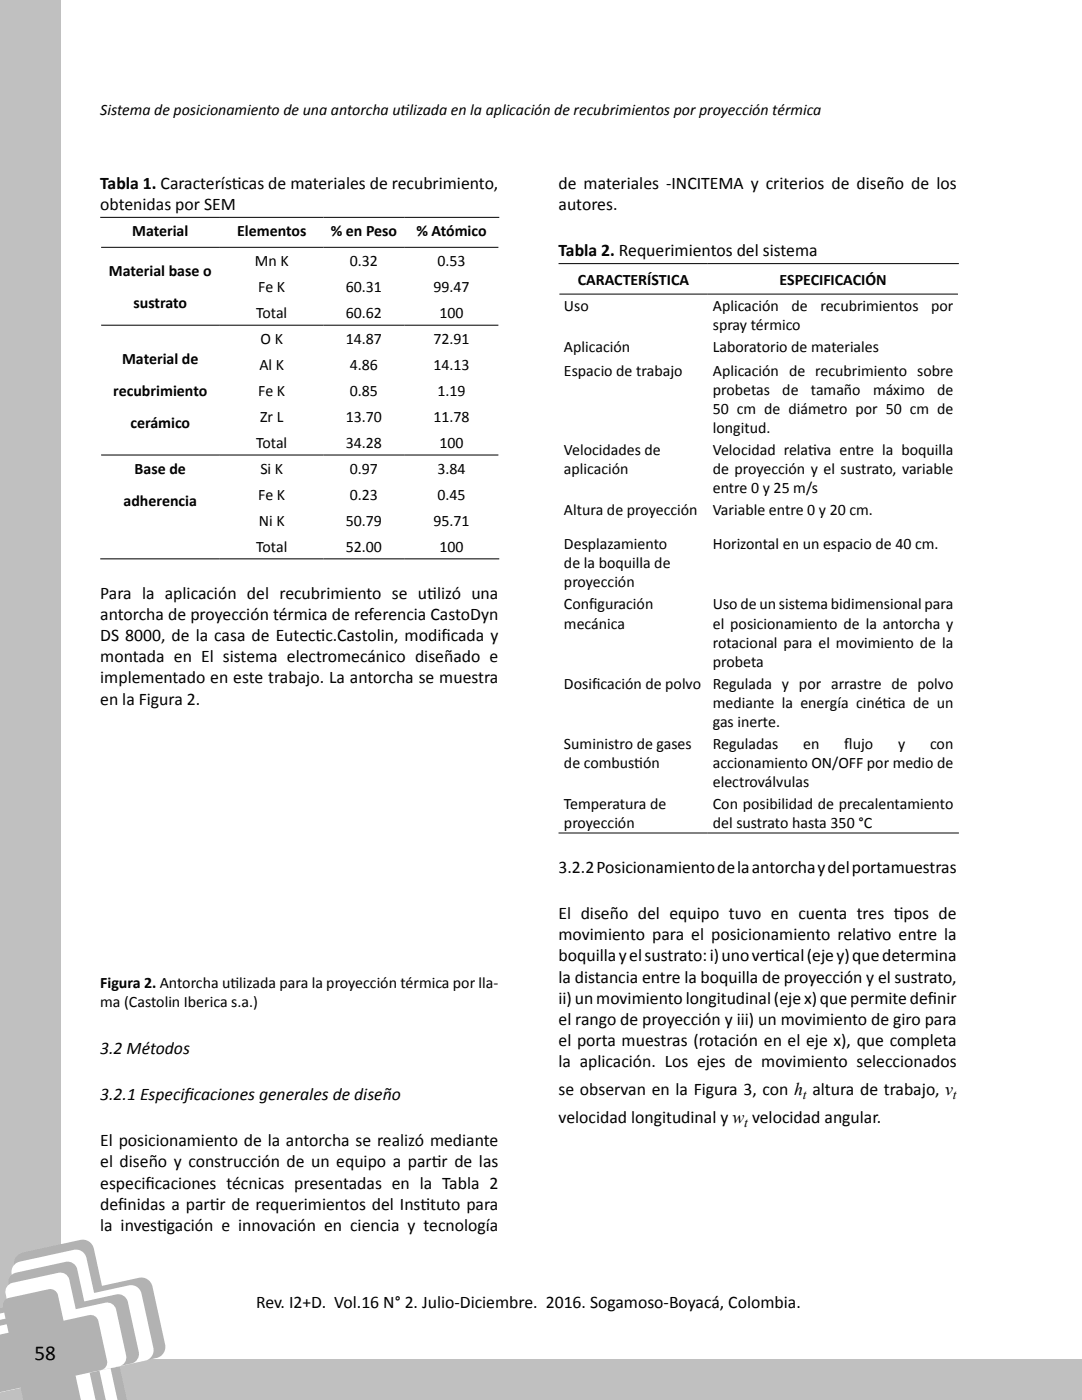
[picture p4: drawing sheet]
<svg xmlns="http://www.w3.org/2000/svg" width="216mm" height="279mm" viewBox="0 0 216 279" stroke-linecap="round" stroke-linejoin="round" font-family="sans-serif">
<defs><g id="words">
<text font-size="4.2" x="6.9" y="271.4">58</text>
<g font-size="3.5">
<text x="20" y="37.6">Tabla 1. Característ</text>
<text x="20" y="41.9">obtenidas por SEM</text>
<text x="46.2" y="37.6">icas de materiales de recubrimiento,</text>
<text x="111.5" y="37.6">de materiales -INCITEMA y criterios de diseño de los</text>
<text x="111.5" y="41.9">autores.</text>
<text x="111.5" y="51.1">Tabla 2. Requerimientos del sistema</text>
<text x="20" y="119.4">Para la aplicación del recubrimiento se ut</text>
<text x="85.2" y="119.4">ilizó una</text>
<text x="20" y="123.7">antorcha de proyección térmica de referencia CastoDyn</text>
<text x="20" y="127.9">DS 8000, de la casa de Eutect</text>
<text x="63" y="127.9">ic.Castolin, modif</text>
<text x="88.1" y="127.9">icada y</text>
<text x="20" y="132.1">montada en El sistema electromecánico diseñado e</text>
<text x="20" y="136.4">implementado en este trabajo. La antorcha se muestra</text>
<text x="20" y="140.6">en la Figura 2.</text>
<text x="111.4" y="174.2">3.2.2 Posicionamiento de la antorcha y del portamuestras</text>
<text x="111.4" y="183.4">El diseño del equipo tuvo en cuenta tres t</text>
<text x="178.3" y="183.4">ipos de</text>
<text x="111.4" y="187.6">movimiento para el posicionamiento relat</text>
<text x="111.4" y="191.9">boquilla y el sustrato: i) uno vert</text>
<text x="154.6" y="191.9">ical (eje y) que determina</text>
<text x="172.5" y="187.6">ivo entre la</text>
<text x="111.4" y="196.1">la distancia entre la boquilla de proyección y el sustrato,</text>
<text x="111.4" y="200.3">ii) un movimiento longitudinal (eje x) que permite def</text>
<text x="185.1" y="200.3">inir</text>
<text x="111.4" y="204.6">el rango de proyección y iii) un movimiento de giro para</text>
<text x="111.4" y="208.8">el porta muestras (rotación en el eje x), que completa</text>
<text x="20" y="210.3">3.2 Métodos</text>
<text x="111.4" y="213">la aplicación. Los ejes de movimiento seleccionados</text>
<text x="20" y="219.5">3.2.1 Especifi caciones generales de diseño</text>
<text x="111.4" y="218.5">se observan en la Figura 3, con h altura de trabajo, v</text>
<text x="111.5" y="224">velocidad longitudinal y w velocidad angular.</text>
<text x="20" y="228.8">El posicionamiento de la antorcha se realizó mediante</text>
<text x="20" y="233">el diseño y construcción de un equipo a part</text>
<text x="86.2" y="233">ir de las</text>
<text x="20" y="237.2">especif</text>
<text x="29" y="237.2">icaciones técnicas presentadas en la Tabla 2</text>
<text x="20" y="241.5">def</text>
<text x="20" y="245.7">la invest</text>
<text x="23.6" y="241.5">inidas a part</text>
<text x="31.3" y="245.7">igación e innovación en ciencia y tecnología</text>
<text x="41.8" y="241.5">ir de requerimientos del Inst</text>
<text x="83.9" y="241.5">ituto para</text>
<text x="51.1" y="261">Rev. I2+D. Vol.16 N° 2. Julio-Diciembre. 2016. Sogamoso-Boyacá, Colombia.</text>
</g>
<g font-size="3.2">
<text x="20" y="23">Sistema de posicionamiento de una antorcha utilizada en la aplicación de recubrimientos por proye</text>
<text x="148.1" y="23">cción térmic</text>
<text x="26.4" y="47.2">Material</text>
<text x="47.3" y="47.2">Elementos</text>
<text x="66" y="47.2">% en Peso</text>
<text x="83.1" y="47.2">% Atómico</text>
<text x="50.8" y="53.1">Mn K</text>
<text x="69.8" y="53.1">0.32</text>
<text x="87.3" y="53.1">0.53</text>
<text x="21.7" y="55.1">Material base o</text>
<text x="51.5" y="58.3">Fe K</text>
<text x="69" y="58.3">60.31</text>
<text x="86.5" y="58.3">99.47</text>
<text x="115.3" y="56.8">CARACTERÍSTICA</text>
<text x="155.5" y="56.8">ESPECIFICACIÓN</text>
<text x="26.6" y="61.5">sustrato</text>
<text x="51.1" y="63.5">Total</text>
<text x="69" y="63.5">60.62</text>
<text x="87.7" y="63.5">100</text>
<text x="112.5" y="62.1">Uso</text>
<text x="142.2" y="62.1">Aplicación</text>
<text x="142.2" y="65.9">spray térmico</text>
<text x="157.9" y="62.1">de</text>
<text x="163.7" y="62.1">recubrimientos</text>
<text x="185.8" y="62.1">por</text>
<text x="52" y="68.7">O K</text>
<text x="69" y="68.7">14.87</text>
<text x="86.5" y="68.7">72.91</text>
<text x="112.5" y="70.3">Aplicación</text>
<text x="142.2" y="70.3">Laboratorio de materiales</text>
<text x="24.4" y="72.7">Material de</text>
<text x="51.8" y="73.9">Al K</text>
<text x="69.8" y="73.9">4.86</text>
<text x="86.5" y="73.9">14.13</text>
<text x="112.5" y="75.1">Espacio de trabajo</text>
<text x="142.2" y="75.1">Aplicación de recubrimiento sobre</text>
<text x="22.6" y="79">recubrimiento</text>
<text x="51.5" y="79">Fe K</text>
<text x="69.8" y="79">0.85</text>
<text x="87.3" y="79">1.19</text>
<text x="142.2" y="78.9">probetas</text>
<text x="142.2" y="82.7">50 cm de diámetro por 50 cm de</text>
<text x="156.1" y="78.9">de</text>
<text x="161.8" y="78.9">tamaño</text>
<text x="174.2" y="78.9">máximo</text>
<text x="187" y="78.9">de</text>
<text x="26" y="85.4">cerámico</text>
<text x="51.1" y="89.4">Total</text>
<text x="51.9" y="84.2">Zr L</text>
<text x="69" y="84.2">13.70</text>
<text x="69" y="89.4">34.28</text>
<text x="86.5" y="84.2">11.78</text>
<text x="87.7" y="89.4">100</text>
<text x="142.2" y="86.5">longitud.</text>
<text x="26.9" y="94.6">Base de</text>
<text x="51.9" y="94.6">Si K</text>
<text x="69.8" y="94.6">0.97</text>
<text x="87.3" y="94.6">3.84</text>
<text x="112.5" y="90.9">Velocidades de</text>
<text x="112.5" y="94.7">aplicación</text>
<text x="142.2" y="90.9">Velocidad relat</text>
<text x="142.2" y="94.7">de proyección y el sustrato, variable</text>
<text x="161.2" y="90.9">iva entre la boquilla</text>
<text x="24.7" y="100.9">adherencia</text>
<text x="51.5" y="99.8">Fe K</text>
<text x="69.8" y="99.8">0.23</text>
<text x="87.3" y="99.8">0.45</text>
<text x="142.2" y="98.5">entre 0 y 25 m/s</text>
<text x="51.7" y="105">Ni K</text>
<text x="69" y="105">50.79</text>
<text x="86.5" y="105">95.71</text>
<text x="112.5" y="102.9">Altura de proyección</text>
<text x="142.2" y="102.9">Variable entre 0 y 20 cm.</text>
<text x="51.1" y="110.1">Total</text>
<text x="69" y="110.1">52.00</text>
<text x="87.7" y="110.1">100</text>
<text x="112.5" y="109.6">Desplazamiento</text>
<text x="112.5" y="113.4">de la boquilla de</text>
<text x="142.2" y="109.6">Horizontal en un espacio de 40 cm.</text>
<text x="112.5" y="117.2">proyección</text>
<text x="112.5" y="121.6">Conf</text>
<text x="112.5" y="125.4">mecánica</text>
<text x="117.6" y="121.6">iguración</text>
<text x="142.2" y="121.6">Uso de un sistema bidimensional para</text>
<text x="142.2" y="125.4">el posicionamiento de la antorcha y</text>
<text x="142.2" y="129.2">rotacional para el movimiento de la</text>
<text x="112.5" y="137.4">Dosif</text>
<text x="118.1" y="137.4">icación de polvo</text>
<text x="142.2" y="133.1">probeta</text>
<text x="142.2" y="137.4">Regulada y por arrastre de polvo</text>
<text x="142.2" y="141.2">mediante la energía cinét</text>
<text x="176.1" y="141.2">ica de un</text>
<text x="112.5" y="149.4">Suministro de gases</text>
<text x="142.2" y="145.1">gas inerte.</text>
<text x="142.2" y="149.4">Reguladas</text>
<text x="160.3" y="149.4">en</text>
<text x="168.5" y="149.4">f</text>
<text x="168.5" y="149.4">lujo</text>
<text x="179.2" y="149.4">y</text>
<text x="185.6" y="149.4">con</text>
<text x="112.5" y="153.2">de combust</text>
<text x="126.6" y="153.2">ión</text>
<text x="142.2" y="153.2">accionamiento ON/OFF por medio de</text>
<text x="112.5" y="161.4">Temperatura de</text>
<text x="142.2" y="157.1">electroválvulas</text>
<text x="142.2" y="161.4">Con posibilidad de precalentamiento</text>
<text x="112.5" y="165.2">proyección</text>
<text x="142.2" y="165.2">del sustrato hasta 350 °C</text>
<text x="20" y="197.3">Figura 2. Antorcha ut</text>
<text x="46" y="197.3">ilizada para la proyección térmica por lla-</text>
<text x="20" y="201.1">ma (Castolin Iberica s.a.)</text>
</g>
<g font-size="2.7">
<text x="160.2" y="219.3">t</text>
<text x="190.2" y="219.3">t</text>
<text x="148.5" y="224.8">t</text>
</g>
</g></defs>
<g fill="#c0c0c0">
<path d="M-.1 -.1h12.1v279.5h-12.1z"/>
<path d="M-.1 271.4h216v8h-216z"/>
</g>
<path d="M3.5 250.5l1.1-.5 11.4-2.5a2.27 2.27 0 0 1 2.7 1.7l1.6 7.4 7.4-1.6a2.27 2.27 0 0 1 2.7 1.8l2.5 11.5a2.27 2.27 0 0 1-1.7 2.7l-7.4 1.6 1.7 6.8h-15.9l-1.6-3.3-8 1.7-.1-16.1 4.6-1.6-1.7-7.4a2.28 2.28 0 0 1 .7-2.2z" fill="#b3b2b2"/>
<path d="M3 252.3l1-.5 10.7-2.4a2.13 2.13 0 0 1 2.6 1.7l1.5 6.9 6.9-1.5a2.13 2.13 0 0 1 2.5 1.7l2.4 10.8a2.13 2.13 0 0 1-1.6 2.5l-6.9 1.6 1.5 6.3h-14.9l-1.6-3.1-7.2 1.6v-15.1l4-1.5-1.6-7a2.14 2.14 0 0 1 .7-2z" fill="#fff"/>
<path d="M2.3 254.5l.9-.5 9.9-2.2a1.96 1.96 0 0 1 2.3 1.5l1.4 6.4 6.4-1.4a1.96 1.96 0 0 1 2.3 1.5l2.2 10a1.96 1.96 0 0 1-1.5 2.3l-6.4 1.4 1.5 5.9h-13.8l-1.4-2.9-6.2 1.5v-13.9l3.2-1.4-1.4-6.4a1.97 1.97 0 0 1 .6-1.8z" fill="#b3b2b2"/>
<path d="M1.7 256.5l.8-.5 9.2-2a1.81 1.81 0 0 1 2.1 1.4l1.3 5.9 5.9-1.3a1.81 1.81 0 0 1 2.2 1.4l2 9.1a1.81 1.81 0 0 1-1.4 2.2l-5.9 1.3 1.3 5.4h-12.7l-1.3-2.7-5.3 1.4v-12.8l2.5-1.2-1.3-5.9a1.81 1.81 0 0 1 .6-1.7z" fill="#fff"/>
<path d="M1 259.5l.8-.5 7.9-1.7a1.56 1.56 0 0 1 1.9 1.2l1.1 5.1 5.1-1.1a1.56 1.56 0 0 1 1.8 1.2l1.8 7.9a1.56 1.56 0 0 1-1.2 1.8l-5.1 1.1 1.1 4.9h-11l-1.1-2.5-4.2 1.2v-11l1.8-1.1-1.1-5.1v-.5z" fill="#b3b2b2"/>
<path d="M20 43.4h79.6M20.2 49.4h79.2M111.5 52.6h79.8M111.6 58.7h79.6M20.2 64.9h79.2M20.2 90.8h79.2M20 111.5h79.6M111.5 166.2h79.8" fill="none" stroke="#000" stroke-width=".2"/>
<use href="#words"/>
</svg>
